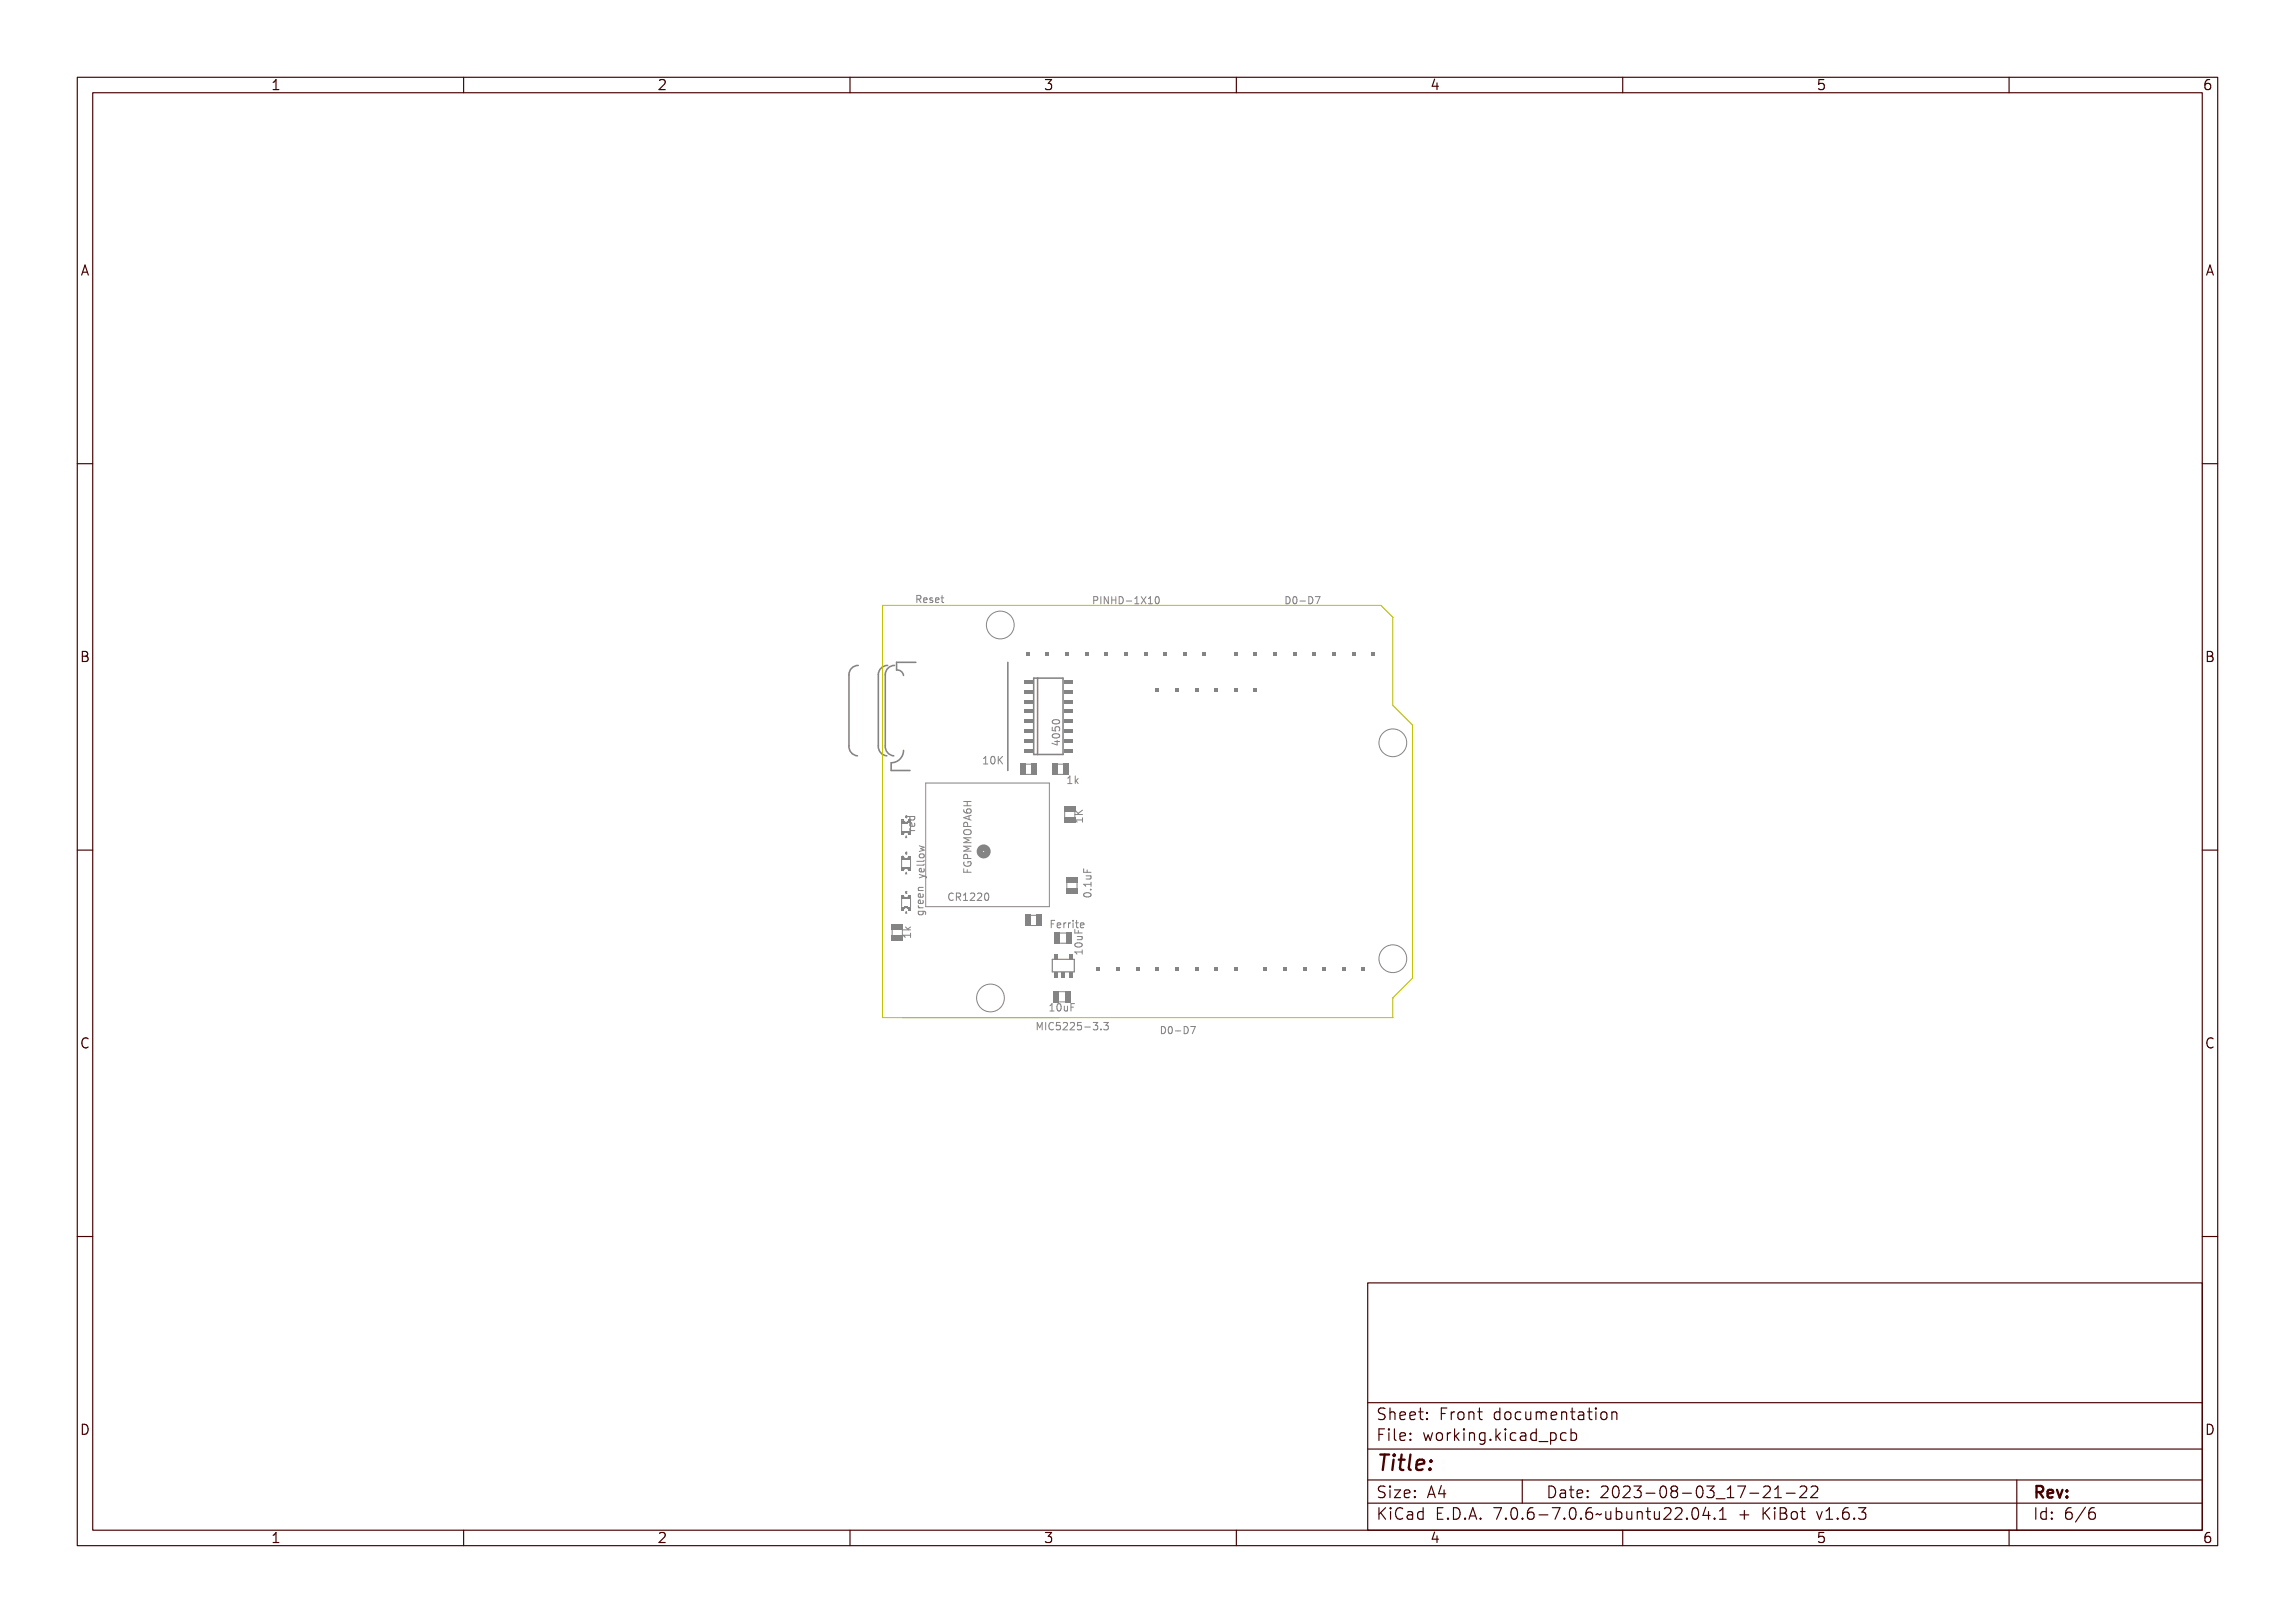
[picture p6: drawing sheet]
<svg xmlns="http://www.w3.org/2000/svg" width="297mm" height="210mm" viewBox="0 0 297 210" stroke-linecap="round" stroke-linejoin="round" font-family="sans-serif">
<defs><g id="words">
<text font-size="2.7" fill="#480000" x="178" y="190.3">Title:</text>
<g font-size="2" fill="#480000">
<text x="178" y="183.7">Sheet: Front documentation</text>
<text x="178" y="186.5">File: working.kicad_pcb</text>
<text x="178" y="193.9">Size: A4</text>
<text x="178" y="196.6">KiCad E.D.A. 7.0.6-7.0.6~ubuntu22.04.1 + KiBot v1.6.3</text>
<text x="200" y="193.9">Date: 2023-08-03_17-21-22</text>
<text x="263" y="196.6">Id: 6/6</text>
<text x="263" y="193.9">Rev:</text>
</g>
<g font-size="1.7" fill="#480000">
<text x="35" y="11.7">1</text>
<text x="85" y="11.7">2</text>
<text x="135" y="11.7">3</text>
<text x="185" y="11.7">4</text>
<text x="235" y="11.7">5</text>
<text x="285" y="11.7">6</text>
<text x="10.5" y="35.7">A</text>
<text x="285.5" y="35.7">A</text>
<text x="10.5" y="85.6">B</text>
<text x="285.5" y="85.6">B</text>
<text x="10.5" y="135.7">C</text>
<text x="285.5" y="135.7">C</text>
<text x="10.5" y="185.6">D</text>
<text x="285.5" y="185.6">D</text>
<text x="35" y="199.7">1</text>
<text x="85" y="199.7">2</text>
<text x="135" y="199.7">3</text>
<text x="185" y="199.7">4</text>
<text x="235" y="199.7">5</text>
<text x="285" y="199.7">6</text>
</g>
<g font-size="1.3" fill="#848484">
<text x="127.6" y="98.9">10K</text>
<text x="137.2" y="96.6" transform="rotate(-90 137.2 96.6)">4050</text>
<text x="138.2" y="101.4">1k</text>
<text x="118.4" y="107.7" transform="rotate(-90 118.4 107.7)">red</text>
<text x="119.6" y="113.8" transform="rotate(-90 119.6 113.8)">yellow</text>
<text x="123.6" y="116.6">CR1220</text>
<text x="141.2" y="116.3" transform="rotate(-90 141.2 116.3)">0.1uF</text>
<text x="135.8" y="120.1">Ferrite</text>
<text x="140.1" y="123.2" transform="rotate(-90 140.1 123.2)">10uF</text>
<text x="136.2" y="130.9">10uF</text>
<text x="135.2" y="133.3">MIC5225-3.3</text>
</g>
<g font-size="1.2" fill="#848484">
<text x="118.4" y="78">Reset</text>
<text x="141.3" y="78.2">PINHD-1X10</text>
<text x="166.2" y="78.2">D0-D7</text>
<text x="150" y="133.8">D0-D7</text>
</g>
<g font-size=".3" fill="#848484">
<text x="117.2" y="105.8">C</text>
<text x="117.2" y="110.5">C</text>
<text x="117.2" y="113.1">A</text>
<text x="117.2" y="108.4">A</text>
<text x="117.2" y="115.6">C</text>
<text x="117.2" y="118.2">A</text>
</g>
</g></defs>
<g fill="none" stroke="#848484" stroke-width=".13">
<path d="M118.5 77.1h.2a.24 .24 0 0 1 .3 .2 .24 .24 0 0 1-.2 .3l.3 .4h-.1l-.3-.4h-.1v.4h-.1zM118.6 77.2h.1a.16 .16 0 0 1 .2 .2 .16 .16 0 0 1-.2 .1h-.1zM119.3 77.4l.1-.1a.3 .3 0 0 1 .3 .1 .3 .3 0 0 1 .1 .3h-.5a.27 .27 0 0 0 .5 .2 .3 .3 0 0 1-.4 .1 .3 .3 0 0 1-.2-.3zM119.4 77.5l.2-.1 .1 .2h-.4zM120.1 77.4l.2-.1 .1 .1a.15 .15 0 0 0-.2 0 .15 .15 0 0 0-.1 .2 .25 .25 0 0 1 .4 .3 .25 .25 0 0 1-.5 .1v-.1a.16 .16 0 0 0 .2 0 .16 .16 0 0 0 .1-.1 .26 .26 0 0 1-.2-.1 .26 .26 0 0 1 0-.3zM120.8 77.4l.1-.1a.3 .3 0 0 1 .3 .1 .3 .3 0 0 1 .1 .3h-.5a.27 .27 0 0 0 .4 .2 .3 .3 0 0 1-.3 .1 .3 .3 0 0 1-.2-.3zM120.9 77.5l.2-.1 .1 .2h-.4zM121.6 77.1h.1v.2h.3v.1h-.3v.4l.3 .1v.1h-.4v-.6h-.2v-.1h.2zM141.4 77.3h.2a.29 .29 0 0 1 .3 .3 .29 .29 0 0 1-.4 .2v.4h-.1zM141.5 77.4h.1a.17 .17 0 0 1 .2 .1 .17 .17 0 0 1-.2 .2h-.1zM142.1 77.3h.5v.1h-.2v.7h.2v.1h-.5v-.1h.2v-.7h-.2zM142.8 77.3h.2l.3 .7v-.7h.1v.9h-.2l-.3-.8v.8h-.1z"/>
<path d="M143.6 77.3h.1v.3h.3v-.3h.1v.9h-.1v-.5h-.3v.5h-.1zM144.3 77.3a.46 .46 0 0 1 .6 .4 .46 .46 0 0 1-.6 .5zM144.4 77.4a.35 .35 0 0 1 .4 .3 .35 .35 0 0 1-.4 .4zM145.2 77.8h.3v.1h-.3zM145.9 77.3h.3v.8h.2v.1h-.5v-.1h.2v-.7h-.2zM146.5 77.3h.1l.2 .3 .2-.3h.2l-.3 .4 .3 .5h-.2l-.2-.4-.2 .4h-.1l.3-.5zM147.3 77.3h.4v.8h.1v.1h-.5v-.1h.2v-.7h-.2zM148.1 77.4a.27 .27 0 0 1 .3-.1 .27 .27 0 0 1 .2 .2v.2a.36 .36 0 0 1-.3 .5 .53 .53 0 0 1-.2-.8zM148.2 77.4l.1-.1a.48 .48 0 0 1 0 .8l-.2-.2zM148.6 78.1h.5M149.6 77.3l.1-.1a.49 .49 0 0 1 .3 .5 .49 .49 0 0 1-.3 .4l-.1-.1-.1-.2zM166.2 77.3a.46 .46 0 0 1 .6 .4 .46 .46 0 0 1-.6 .5z"/>
<path d="M166.4 77.4a.35 .35 0 0 1 .3 .3 .35 .35 0 0 1-.3 .4zM167 77.4a.26 .26 0 0 1 .5 0l.1 .3a.36 .36 0 0 1-.3 .5 .53 .53 0 0 1-.3-.8zM167.2 77.4l.1-.1a.48 .48 0 0 1 0 .8l-.2-.2zM167.8 77.8h.4v.1h-.4zM168.5 77.3a.46 .46 0 0 1 .5 .4 .46 .46 0 0 1-.5 .5zM168.6 77.4a.35 .35 0 0 1 .3 .3 .35 .35 0 0 1-.3 .4zM169.2 77.3h.6l-.4 .9h-.1l.3-.8h-.4zM170.2 77.2h.6l-.4 .9M127.3 98.9h.5M127.4 98.1l-.1 .1M127.8 98l.3-.1v.9h.2v.1h-.5v-.1h.2v-.7h-.2zM128.5 98a.28 .28 0 0 1 .4-.1 .28 .28 0 0 1 .2 .3 .53 .53 0 0 1-.3 .7 .56 .56 0 0 1-.3-.9z"/>
<path d="M128.7 98h.1a.51 .51 0 0 1 0 .8l-.2-.2zM129.3 97.9h.1v.5l.4-.5h.1l-.3 .4 .4 .6h-.2l-.3-.5-.1 .1v.4h-.1zM132.8 98.9h.7M136.2 96h.6v-.1h.1v.1h.3v.2h-.3v.4h-.1l-.6-.4zM136.2 94.5h.1v.3h.3a.34 .34 0 0 1 .4-.4 .34 .34 0 0 1 .1 .6h-.1a.25 .25 0 0 0 .1-.4 .25 .25 0 0 0-.4 0 .25 .25 0 0 0 0 .4h-.5zM136.3 93.2l.2-.1 .5 .1M136.3 95.2h.2a.41 .41 0 0 1 .5 0 .41 .41 0 0 1 .2 .4 .59 .59 0 0 1-1-.1zM136.3 93.7h.2a.41 .41 0 0 1 .5-.1 .41 .41 0 0 1 .2 .5 .59 .59 0 0 1-1-.2zM136.3 95.4l.6-.1 .2 .2a.51 .51 0 0 1-.8 0zM136.3 93.9l.6-.1 .2 .1a.51 .51 0 0 1-.8 0zM136.4 96.2h.4v.3zM117.2 119.8l.2 .3 .5-.3v.1l-.4 .3 .1 .1h.3v.1h-1v-.1h.6l-.3-.4z"/>
<path d="M117.2 119.9l.4 .4M117.8 119.9l-.3 .3M118.7 111.8h.8v-.2h.1v.3l-.8 .1v.1h-.1zM118.7 111.1h.8v-.3h.1v.3l-.8 .1v.2h-.1zM118.8 117.9h.7a.26 .26 0 0 1 .3 .2 .26 .26 0 0 1-.2 .3 .23 .23 0 0 0 .1-.2 .23 .23 0 0 0-.3-.1 .26 .26 0 0 1 .1 .3 .26 .26 0 0 1-.3 .1 .26 .26 0 0 1-.4-.1 .26 .26 0 0 1 .1-.3h-.1zM118.8 117.9h.8l.2 .2v.2M118.8 117.2l.2 .3M118.8 117.5h.7M118.8 115.2h.7M118.8 117.1h.2a.23 .23 0 0 0-.1 .3 .23 .23 0 0 0 .3 .1h.3v.1h-.7v-.1h.2l-.2-.2zM118.9 114.9h.6v.1h-.5l-.1 .1 .1 .2h.5v.1h-.7v-.1h.1l-.1-.1zM118.9 117.9l-.1 .3 .2 .2 .4-.1v-.4"/>
<path d="M118.9 116.4h.3v.5a.28 .28 0 0 0 .2-.2 .28 .28 0 0 0 0-.3h.1a.36 .36 0 0 1-.3 .6 .36 .36 0 0 1-.3-.6zM118.9 115.7l.3-.1v.5a.28 .28 0 0 0 .2-.2 .28 .28 0 0 0 0-.3h.1a.36 .36 0 0 1-.3 .6 .36 .36 0 0 1-.3-.5zM118.9 113.1l.5 .1a.43 .43 0 0 1 .5 .5l-.3-.3-.7 .3v-.1l.6-.2-.6-.2zM118.9 109.2l.7 .1v.1l-.3 .2 .3 .1v.1l-.7 .1v-.1l.6-.1-.3-.1v-.1l.3-.1-.6-.1zM119 116.5h.1v.4l-.2-.2zM119 115.8l.1-.1v.4l-.2-.1zM119 118.1h.3l.1 .1a.25 .25 0 0 1-.2 .2 .25 .25 0 0 1-.3-.2zM119 112.4l.3-.1v.5a.28 .28 0 0 0 .3-.2 .28 .28 0 0 0-.1-.3h.1a.36 .36 0 0 1-.2 .6 .36 .36 0 0 1-.4-.5zM119 110.1a.34 .34 0 0 1 .6 0 .34 .34 0 0 1-.1 .5h-.2a.31 .31 0 0 1-.3-.1 .31 .31 0 0 1 0-.4zM119.1 112.5l.1-.1v.4l-.2-.1zM119.1 110.2h.3h.1a.25 .25 0 0 1-.2 .3 .25 .25 0 0 1-.3-.3zM119.4 115.7l.1 .3-.2 .1-.4-.1v-.3l.2-.1 .1 .5"/>
<path d="M119.4 116.5l.1 .3-.2 .1h-.4v-.4h.2l.1 .4M119.5 114.8l-.6 .1-.1 .2 .1 .1M123.3 115.6a.47 .47 0 0 0-.6 .3 .47 .47 0 0 0 .4 .6h.2M123.8 115.7l.3-.1 .1 .1v.1l-.1-.1a.35 .35 0 0 0-.3 .4 .35 .35 0 0 0 .4 .3v.1a.43 .43 0 0 1-.5-.1 .43 .43 0 0 1 0-.5zM124.4 115.6a.47 .47 0 0 1 .6 .2v.2l-.2 .1 .3 .5h-.1l-.2-.4h-.1h-.1v.4h-.2zM124.6 115.7h.1a.17 .17 0 0 1 .2 .2 .17 .17 0 0 1-.2 .2h-.1zM124.7 112.4v.5h1M124.7 104.8l.1 .2a.64 .64 0 0 0 .9 0l-.1-.3h-.3l-.2 .1v.3l.2 .1M124.7 104.3h1M124.7 103.7h1M124.8 107.5a.61 .61 0 0 1 .9 .1 .32 .32 0 0 1-.3 .4h-.4a.32 .32 0 0 1-.3-.2 .32 .32 0 0 1 .1-.3zM124.8 111.5a.45 .45 0 0 0 .4 .6 .45 .45 0 0 0 .4-.6h-.3v.2"/>
<path d="M124.8 112.4h.1v.5h.3v-.4h.1v.4h.4v.1h-.9zM124.8 110.1h.9v.1h-.8l.5 .2v.1l-.5 .2h.8v.1h-.9v-.2l.5-.2-.5-.1zM124.8 109.4h.9v.1h-.8l.5 .1v.1l-.5 .2h.8v.1h-.9v-.2l.5-.1-.5-.2zM124.8 107.3l.9-.3v.2h-.2v.3l.2 .1v.1l-.9-.2zM124.8 105.5h.9v.2h-.4v.3h.4v.1h-.9v-.1h.4v-.3h-.4zM124.8 106.4h.1a.28 .28 0 0 0 0 .3 .28 .28 0 0 0 .3 .1 .31 .31 0 0 1 .1-.5 .31 .31 0 0 1 .4 .2 .31 .31 0 0 1-.2 .4 .44 .44 0 0 1-.5 0 .44 .44 0 0 1-.2-.4zM124.8 111.7h.2l-.1 .2a.36 .36 0 0 0 .4 .3 .36 .36 0 0 0 .3-.4h-.3v.1h-.1v-.2h.4a.42 .42 0 0 1 0 .5 .42 .42 0 0 1-.6 .1 .37 .37 0 0 1-.2-.6zM124.9 111l.2-.1a.32 .32 0 0 1 .2 .4h.4v.2h-.9zM124.9 107.9l.2-.1a.32 .32 0 0 1 .2 .5h.4v.1h-.9zM124.9 108.7l.1-.1a.51 .51 0 0 1 .7 .3 .53 .53 0 0 1-.5 .3 .53 .53 0 0 1-.4-.3zM124.9 108.8l.5-.1 .2 .2a.5 .5 0 0 1-.7 0zM124.9 107.4l.5-.2v.3z"/>
<path d="M124.9 111.1h.3v.2h-.3zM124.9 108h.3v.3h-.3zM125.2 103.7v.6M125.2 112.5v.4M125.2 106.9v-.4l-.2-.1h-.2l-.1 .2v.3h1M125.2 111.1v-.5l-.2-.1-.2 .1-.1 .1v.4h1M125.3 115.7l.3-.1v.8h.2v.2h-.5v-.2h.2v-.7l-.2 .1zM125.4 105.6v.4M125.7 109.5h-1l.7 .3-.7 .3h1M125.7 108.4h-1l.7 .3-.7 .3h1M125.7 105.5l-1 .3 1 .3M126 115.7a.34 .34 0 0 1 .5 0 .34 .34 0 0 1-.2 .5l-.2 .2h.4v.2h-.5l.2-.4a.26 .26 0 0 0 .2-.2 .26 .26 0 0 0-.2-.3l-.2 .1z"/>
<path d="M126.7 115.7a.34 .34 0 0 1 .6 0 .34 .34 0 0 1-.2 .5l-.2 .2h.4v.2h-.6l.2-.4a.26 .26 0 0 0 .3-.2 .26 .26 0 0 0-.3-.3l-.2 .1zM127.6 115.7a.27 .27 0 0 1 .4 0l.1 .2a.41 .41 0 0 1 0 .5 .41 .41 0 0 1-.4 .1 .66 .66 0 0 1-.1-.8zM127.7 115.7h.1a.5 .5 0 0 1 0 .8l-.2-.2zM132.8 100.2h.7M135.9 119.2h.6v.1h-.5v.2h.4v.1h-.4v.5h-.1zM136.7 119.5l.1-.1a.31 .31 0 0 1 .3 0 .31 .31 0 0 1 .1 .4h-.5a.28 .28 0 0 0 .2 .2 .28 .28 0 0 0 .3-.1v.2a.39 .39 0 0 1-.5-.1 .39 .39 0 0 1 0-.5zM136.8 119.5h.2l.1 .2h-.4zM137.5 119.4h.2v.1a.18 .18 0 0 1 .2-.1 .18 .18 0 0 1 .1 .1 .23 .23 0 0 0-.2 0 .23 .23 0 0 0-.1 .2v.4h-.2zM138.3 119.4h.1v.1h.1a.18 .18 0 0 1 .2-.1 .18 .18 0 0 1 .1 .1 .23 .23 0 0 0-.3 0 .23 .23 0 0 0-.1 .2v.4h-.1zM139 119.4h.3v.6h.2v.1h-.5v-.1h.2v-.5h-.2zM139.1 105.4h1M139.1 104.8l.6 .6"/>
<path d="M139.2 105.7h.8v-.2h.1v.5h-.1v-.2h-.7v.2h-.1zM139.2 104.6l.4 .4 .5-.4v.2l-.5 .3 .2 .1h.3v.1h-.9v-.1h.4l-.4-.4zM139.2 119.1h.1v.2h-.1zM139.9 119.2h.1v.2h.2v.1h-.2v.4l.2 .1v.1h-.2l-.1-.1v-.5h-.2v-.1h.2zM140.1 105.8v.6M140.1 106.1h-1l.3 .3M140.1 104.8l-.6 .5M140.3 114.3h.8v-.2h.1v.5h-.1v-.2h-.7l.1 .2h-.2zM140.3 112.5h.1v.4h.3v-.3h.1v.3h.4v.2h-.9zM140.4 115.7l.2-.1a.41 .41 0 0 1 .4 0 .41 .41 0 0 1 .2 .4 .59 .59 0 0 1-.9-.1zM140.4 115.8l.5-.1 .2 .2a.51 .51 0 0 1-.7 0zM140.5 113.3h.7v.1h-.1a.23 .23 0 0 1 .1 .3 .23 .23 0 0 1-.2 .2h-.5v-.2h.5l.1-.1-.1-.1-.5-.1z"/>
<path d="M140.5 119.5l.1-.1a.31 .31 0 0 1 .4 0 .31 .31 0 0 1 .1 .4h-.5a.28 .28 0 0 0 .2 .2 .28 .28 0 0 0 .2-.1v.2a.39 .39 0 0 1-.5-.1 .39 .39 0 0 1 0-.5zM140.6 119.5h.3l.1 .2h-.4zM141 115.1h.2v.1h-.2zM116.9 120.3h.9M116.9 120.8h.9v-.2h.1v.5h-.1v-.2h-.8l.1 .3h-.1zM117.8 120.7v.6M117.8 121h-.9l.2 .3M134.9 132.3l-.3 .7-.4-.7v1M135.3 132.4h.1l.2 .4 .2-.4h.1v.9h-.1v-.8l-.2 .5-.2-.5v.8h-.1zM135.9 130.8h.5M136 130.1h-.1M136.1 132.4h.5v.1h-.2v.7h.2v.1h-.5v-.1h.2v-.7h-.2z"/>
<path d="M136.3 130l.3-.1v.9h.2v.1h-.5v-.1h.2v-.8l-.2 .1zM136.9 132.5l.4-.1h.1v.1h-.1a.35 .35 0 0 0-.4 .4 .35 .35 0 0 0 .5 .2v.2a.43 .43 0 0 1-.5-.1 .43 .43 0 0 1 0-.6zM137.1 130a.27 .27 0 0 1 .4 0l.1 .2a.41 .41 0 0 1 0 .5 .41 .41 0 0 1-.4 .1 .66 .66 0 0 1-.1-.8zM137.2 130h.1a.5 .5 0 0 1 0 .8l-.1-.2zM137.6 132.4h.5v.1h-.3v.2a.34 .34 0 0 1 .4 .4 .34 .34 0 0 1-.6 .2v-.2a.25 .25 0 0 0 .4 .1 .25 .25 0 0 0 0-.3 .25 .25 0 0 0-.4-.1zM137.8 130.2h.1v.5l.2 .1 .1-.1v-.5h.2v.7h-.2v-.1a.23 .23 0 0 1-.2 .1 .23 .23 0 0 1-.2-.3zM138.4 132.4a.34 .34 0 0 1 .5 .1 .34 .34 0 0 1-.2 .5l-.2 .2h.4v.1h-.5l.2-.3a.26 .26 0 0 0 .2-.3 .26 .26 0 0 0-.2-.2h-.2zM138.6 129.9h.6v.1h-.5v.3h.4v.1h-.4v.5h-.1zM139.2 132.4a.34 .34 0 0 1 .5 .1 .34 .34 0 0 1-.2 .5l-.2 .2h.4v.1h-.6l.2-.3a.26 .26 0 0 0 .3-.3 .26 .26 0 0 0-.3-.2h-.1zM139.2 122.7h.8v-.2h.1v.5h-.1v-.2h-.7v.2h-.1zM139.2 120.2h.1v.4h.2v-.4h.1v.4h.5v.1h-.9zM139.3 121.8l.1-.1a.41 .41 0 0 1 .5 0 .41 .41 0 0 1 .2 .4 .59 .59 0 0 1-1-.1z"/>
<path d="M139.3 121.9l.5-.1 .2 .2a.51 .51 0 0 1-.8 0zM139.3 123.4l.1 .1M139.4 121h.7v.1h-.1a.23 .23 0 0 1 .1 .3 .23 .23 0 0 1-.3 .1h-.4v-.1h.5l.1-.1-.1-.2h-.5zM139.9 132.4h.5v.1h-.3v.2a.34 .34 0 0 1 .4 .4 .34 .34 0 0 1-.6 .2v-.2a.25 .25 0 0 0 .4 .1 .25 .25 0 0 0 0-.3 .25 .25 0 0 0-.4-.1zM140 122.9v.6M140.8 132.9h.3v.1h-.3zM141.5 132.4a.29 .29 0 0 1 .4 0 .29 .29 0 0 1 0 .4h-.1a.3 .3 0 0 1 .2 .4 .3 .3 0 0 1-.5 .1l-.1-.2a.22 .22 0 0 0 .4 .1 .22 .22 0 0 0 0-.3l-.2-.1v-.1a.19 .19 0 0 0 .2 0 .19 .19 0 0 0 0-.3 .19 .19 0 0 0-.3 .1zM142.4 133.1h.2v.2h-.2zM143 132.4a.29 .29 0 0 1 .4 0 .29 .29 0 0 1 0 .4 .3 .3 0 0 1 .1 .4 .3 .3 0 0 1-.5 .1v-.2a.22 .22 0 0 0 .3 .1 .22 .22 0 0 0 0-.3l-.2-.1v-.1a.19 .19 0 0 0 .3 0 .19 .19 0 0 0-.1-.3 .19 .19 0 0 0-.2 .1zM150.1 132.9a.46 .46 0 0 1 .6 .4 .46 .46 0 0 1-.6 .5zM150.2 133a.35 .35 0 0 1 .4 .3 .35 .35 0 0 1-.4 .4zM150.9 133a.26 .26 0 0 1 .4 0l.1 .3a.36 .36 0 0 1-.3 .5 .53 .53 0 0 1-.2-.8z"/>
<path d="M151.1 133a.48 .48 0 0 1 0 .7l-.1-.2zM151.7 133.4h.3v.1h-.3zM152.3 132.9a.46 .46 0 0 1 .6 .4 .46 .46 0 0 1-.6 .5zM152.4 133a.35 .35 0 0 1 .4 .3 .35 .35 0 0 1-.4 .4zM153.1 132.9h.5l-.3 .9h-.1l.3-.8h-.4zM154.1 132.8h.6l-.4 .9"/>
<circle cx="148.3" cy="77.7" r=".08"/>
<circle cx="167.3" cy="77.7" r=".08"/>
<circle cx="128.8" cy="98.4" r=".09"/>
<circle cx="136.7" cy="95.5" r=".09"/>
<circle cx="136.7" cy="93.9" r=".09"/>
<circle cx="125.4" cy="106.6" r=".21"/>
<circle cx="127.8" cy="116.1" r=".09"/>
<circle cx="140.8" cy="115.9" r=".09"/>
<circle cx="137.3" cy="130.4" r=".09"/>
<circle cx="139.6" cy="122" r=".09"/>
<circle cx="151.1" cy="133.3" r=".08"/>
</g>
<g fill="#848484">
<path d="M133.5 98.8h.7v1.5h-.7z" fill-rule="evenodd"/>
<path d="M132 98.8h.8v1.5h-.8z" fill-rule="evenodd"/>
</g>
<g fill="none" stroke="#848484" stroke-width=".13">
<path d="M116.7 115.9v1.4M116.9 117.7a.35 .35 0 0 1 .4-.3 .35 .35 0 0 1 .3 .3M116.9 115.9a.35 .35 0 0 0 .4 .3 .35 .35 0 0 0 .3-.3M117.8 116.3v1"/>
<circle cx="129.5" cy="80.9" r="1.8"/>
<circle cx="180.3" cy="96.1" r="1.8"/>
<circle cx="116.8" cy="116" r=".1"/>
<circle cx="128.2" cy="129.1" r="1.8"/>
<circle cx="180.3" cy="124.1" r="1.8"/>
</g>
<path d="M111.1 86.1a1.2 1.2 0 0 0-1.2 1.2v9.2a1.2 1.2 0 0 0 1.1 1.3M114.9 86.1a1.2 1.2 0 0 0-1.2 1.2v9.2a1.2 1.2 0 0 0 1.1 1.3M115.8 86.1a1.2 1.2 0 0 0-1.2 1.2v9.2a1.2 1.2 0 0 0 1.1 1.3M116.9 97.1a1.6 1.6 0 0 1-1.6 1.6v1h2.5M118.5 85.7h-2.5v1a.81 .81 0 0 1 .9 .7M130.4 85.7v14" fill="none" stroke="#848484" stroke-width=".2"/>
<g fill="#848484">
<path d="M116.6 115.8h.4v.1h-.4z" fill-rule="evenodd"/>
<path d="M116.6 117.3h.4v.5h-.4z" fill-rule="evenodd"/>
<path d="M116.7 116.1h.3v.2h-.3z" fill-rule="evenodd"/>
<path d="M116.9 116.1h.2v.2h-.2z" fill-rule="evenodd"/>
<path d="M116.9 117.3h.2v.3h-.2z" fill-rule="evenodd"/>
<path d="M117.1 116.1h.4v.2h-.4z" fill-rule="evenodd"/>
<path d="M117.1 117.3h.4v.2h-.4z" fill-rule="evenodd"/>
<path d="M117.4 116.1h.2v.2h-.2z" fill-rule="evenodd"/>
<path d="M117.4 117.3h.2v.3h-.2z" fill-rule="evenodd"/>
<path d="M117.6 115.8h.3v.5h-.3z" fill-rule="evenodd"/>
<path d="M117.6 117.3h.3v.5h-.3z" fill-rule="evenodd"/>
</g>
<path d="M137.2 120.7h.7M137.2 122h.7" fill="none" stroke="#848484" stroke-width=".13"/>
<g fill="#848484">
<path d="M136.5 120.7h.7v1.4h-.7z" fill-rule="evenodd"/>
<path d="M137.9 120.7h.8v1.4h-.8z" fill-rule="evenodd"/>
</g>
<path d="M136.2 124.1h2.8v1.7h-2.8z" fill="none" stroke="#848484" stroke-width=".15"/>
<g fill="#848484">
<path d="M136.4 123.4h.5v.7h-.5z" fill-rule="evenodd"/>
<path d="M136.4 125.8h.5v.6h-.5z" fill-rule="evenodd"/>
<path d="M137.4 125.8h.5v.6h-.5z" fill-rule="evenodd"/>
<path d="M138.3 123.4h.5v.7h-.5z" fill-rule="evenodd"/>
<path d="M138.3 125.8h.5v.6h-.5z" fill-rule="evenodd"/>
<path d="M163.5 125.1h.5v.5h-.5z" fill-rule="evenodd"/>
<path d="M166 125.1h.5v.5h-.5z" fill-rule="evenodd"/>
<path d="M168.6 125.1h.5v.5h-.5z" fill-rule="evenodd"/>
<path d="M171.1 125.1h.5v.5h-.5z" fill-rule="evenodd"/>
<path d="M173.6 125.1h.6v.5h-.6z" fill-rule="evenodd"/>
<path d="M176.2 125.1h.5v.5h-.5z" fill-rule="evenodd"/>
</g>
<g fill="none" stroke="#848484" stroke-width=".13">
<path d="M116.7 110.8v1.4M116.9 112.7a.35 .35 0 0 1 .4-.3 .35 .35 0 0 1 .3 .3M116.9 110.8a.35 .35 0 0 0 .4 .3 .35 .35 0 0 0 .3-.3M117.8 111.2v1.1"/>
<circle cx="116.8" cy="110.9" r=".1"/>
</g>
<g fill="#848484">
<path d="M116.6 110.7h.4v.1h-.4z" fill-rule="evenodd"/>
<path d="M116.6 112.2h.4v.5h-.4z" fill-rule="evenodd"/>
<path d="M116.7 111h.3v.2h-.3z" fill-rule="evenodd"/>
<path d="M116.9 111h.2v.2h-.2z" fill-rule="evenodd"/>
<path d="M116.9 112.2h.2v.3h-.2z" fill-rule="evenodd"/>
<path d="M117.1 111.1h.4v.1h-.4z" fill-rule="evenodd"/>
<path d="M117.1 112.2h.4v.2h-.4z" fill-rule="evenodd"/>
<path d="M117.4 111h.2v.2h-.2z" fill-rule="evenodd"/>
<path d="M117.4 112.2h.2v.3h-.2z" fill-rule="evenodd"/>
<path d="M117.6 110.7h.3v.5h-.3z" fill-rule="evenodd"/>
<path d="M117.6 112.2h.3v.5h-.3z" fill-rule="evenodd"/>
<path d="M162.2 89h.5v.5h-.5z" fill-rule="evenodd"/>
<path d="M159.7 89h.5v.5h-.5z" fill-rule="evenodd"/>
<path d="M157.1 89h.5v.5h-.5z" fill-rule="evenodd"/>
<path d="M154.6 89h.5v.5h-.5z" fill-rule="evenodd"/>
<path d="M152.1 89h.5v.5h-.5z" fill-rule="evenodd"/>
<path d="M149.5 89h.5v.5h-.5z" fill-rule="evenodd"/>
</g>
<path d="M138.1 114.3v.7M139.4 114.3v.7" fill="none" stroke="#848484" stroke-width=".13"/>
<g fill="#848484">
<path d="M138 115h1.4v.7h-1.4z" fill-rule="evenodd"/>
<path d="M138 113.5h1.4v.8h-1.4z" fill-rule="evenodd"/>
</g>
<path d="M115.5 120.3v.7M116.8 120.2v.8" fill="none" stroke="#848484" stroke-width=".13"/>
<g fill="#848484">
<path d="M115.4 119.5h1.4v.8h-1.4z" fill-rule="evenodd"/>
<path d="M115.4 121h1.4v.7h-1.4z" fill-rule="evenodd"/>
</g>
<path d="M137.8 105v.8M139.1 105v.7" fill="none" stroke="#848484" stroke-width=".13"/>
<g fill="#848484">
<path d="M137.7 105.7h1.5v.8h-1.5z" fill-rule="evenodd"/>
<path d="M137.7 104.3h1.5v.7h-1.5z" fill-rule="evenodd"/>
</g>
<path d="M137.1 128.3h.7" fill="none" stroke="#848484" stroke-width=".13"/>
<g fill="#848484">
<path d="M137.8 128.3h.7v1.4h-.7z" fill-rule="evenodd"/>
<path d="M136.3 128.3h.8v1.4h-.8z" fill-rule="evenodd"/>
</g>
<g fill="none" stroke="#848484" stroke-width=".13">
<path d="M116.7 106.1v1.4M116.9 108a.35 .35 0 0 1 .4-.3 .35 .35 0 0 1 .3 .3M116.9 106.1a.35 .35 0 0 0 .4 .3 .35 .35 0 0 0 .3-.3"/>
<circle cx="116.8" cy="106.2" r=".1"/>
</g>
<g fill="#848484">
<path d="M116.6 106h.4v.1h-.4z" fill-rule="evenodd"/>
<path d="M116.6 107.5h.4v.5h-.4z" fill-rule="evenodd"/>
<path d="M116.7 106.3h.3v.2h-.3z" fill-rule="evenodd"/>
<path d="M116.9 106.3h.2v.2h-.2z" fill-rule="evenodd"/>
<path d="M116.9 107.5h.2v.3h-.2z" fill-rule="evenodd"/>
<path d="M117.6 107.5h.3v.5h-.3z" fill-rule="evenodd"/>
</g>
<path d="M119.8 101.3h16v16h-16z" fill="none" stroke="#848484" stroke-width=".13"/>
<circle cx="127.3" cy="110.2" r=".5" fill="none" stroke="#848484" stroke-width=".81"/>
<g fill="#848484">
<path d="M132.8 84.4h.5v.5h-.5z" fill-rule="evenodd"/>
<path d="M135.3 84.4h.5v.5h-.5z" fill-rule="evenodd"/>
<path d="M137.8 84.4h.5v.5h-.5z" fill-rule="evenodd"/>
<path d="M140.4 84.4h.5v.5h-.5z" fill-rule="evenodd"/>
<path d="M142.9 84.4h.5v.5h-.5z" fill-rule="evenodd"/>
<path d="M145.5 84.4h.5v.5h-.5z" fill-rule="evenodd"/>
<path d="M148 84.4h.5v.5h-.5z" fill-rule="evenodd"/>
<path d="M150.5 84.4h.5v.5h-.5z" fill-rule="evenodd"/>
<path d="M153.1 84.4h.5v.5h-.5z" fill-rule="evenodd"/>
<path d="M155.6 84.4h.5v.5h-.5z" fill-rule="evenodd"/>
<path d="M141.9 125.1h.5v.5h-.5z" fill-rule="evenodd"/>
<path d="M144.4 125.1h.5v.5h-.5z" fill-rule="evenodd"/>
<path d="M147 125.1h.5v.5h-.5z" fill-rule="evenodd"/>
<path d="M149.5 125.1h.5v.5h-.5z" fill-rule="evenodd"/>
<path d="M152.1 125.1h.5v.5h-.5z" fill-rule="evenodd"/>
<path d="M154.6 125.1h.5v.5h-.5z" fill-rule="evenodd"/>
<path d="M157.1 125.1h.5v.5h-.5z" fill-rule="evenodd"/>
<path d="M159.7 125.1h.5v.5h-.5z" fill-rule="evenodd"/>
</g>
<path d="M133.8 87.7h3.8v9.9h-3.8zM134.3 87.7v9.9" fill="none" stroke="#848484" stroke-width=".2"/>
<g fill="#848484">
<path d="M137.7 88h1.1v.5h-1.1z" fill-rule="evenodd"/>
<path d="M132.6 88h1.1v.5h-1.1z" fill-rule="evenodd"/>
<path d="M137.7 89.3h1.1v.5h-1.1z" fill-rule="evenodd"/>
<path d="M132.6 89.3h1.1v.5h-1.1z" fill-rule="evenodd"/>
<path d="M137.7 90.5h1.1v.5h-1.1z" fill-rule="evenodd"/>
<path d="M132.6 90.5h1.1v.5h-1.1z" fill-rule="evenodd"/>
<path d="M137.7 91.8h1.1v.5h-1.1z" fill-rule="evenodd"/>
<path d="M132.6 91.8h1.1v.5h-1.1z" fill-rule="evenodd"/>
<path d="M137.7 93.1h1.1v.5h-1.1z" fill-rule="evenodd"/>
<path d="M132.6 93.1h1.1v.5h-1.1z" fill-rule="evenodd"/>
<path d="M137.7 94.3h1.1v.5h-1.1z" fill-rule="evenodd"/>
<path d="M132.6 94.3h1.1v.5h-1.1z" fill-rule="evenodd"/>
<path d="M137.7 95.6h1.1v.5h-1.1z" fill-rule="evenodd"/>
<path d="M132.6 95.6h1.1v.5h-1.1z" fill-rule="evenodd"/>
<path d="M137.7 96.9h1.1v.5h-1.1z" fill-rule="evenodd"/>
<path d="M132.6 96.9h1.1v.5h-1.1z" fill-rule="evenodd"/>
</g>
<path d="M133.4 118.4h.7M133.4 119.8h.7" fill="none" stroke="#848484" stroke-width=".13"/>
<g fill="#848484">
<path d="M132.7 118.4h.7v1.4h-.7z" fill-rule="evenodd"/>
<path d="M134.1 118.4h.8v1.4h-.8z" fill-rule="evenodd"/>
</g>
<path d="M136.8 98.9h.8M136.8 100.2h.8" fill="none" stroke="#848484" stroke-width=".13"/>
<g fill="#848484">
<path d="M137.5 98.8h.8v1.5h-.8z" fill-rule="evenodd"/>
<path d="M136.1 98.8h.7v1.5h-.7z" fill-rule="evenodd"/>
<path d="M177.5 84.4h.5v.5h-.5z" fill-rule="evenodd"/>
<path d="M174.9 84.4h.5v.5h-.5z" fill-rule="evenodd"/>
<path d="M172.4 84.4h.5v.5h-.5z" fill-rule="evenodd"/>
<path d="M169.8 84.4h.5v.5h-.5z" fill-rule="evenodd"/>
<path d="M167.3 84.4h.5v.5h-.5z" fill-rule="evenodd"/>
<path d="M164.8 84.4h.5v.5h-.5z" fill-rule="evenodd"/>
<path d="M162.2 84.4h.5v.5h-.5z" fill-rule="evenodd"/>
<path d="M159.7 84.4h.5v.5h-.5z" fill-rule="evenodd"/>
</g>
<path d="M114.2 78.3h64.5l1.6 1.6v11.4l2.5 2.5v32.8l-2.5 2.5v2.6h-66.1z" fill="none" stroke="#c2c200" stroke-width=".13"/>
<g fill="none" stroke="#480000" stroke-width=".15">
<path d="M10 10h277v190h-277zM12 12h273v186h-273zM60 10v2M110 10v2M160 10v2M210 10v2M260 10v2M10 60h2M285 60h2M10 110h2M285 110h2M10 160h2"/>
<path d="M285 160h2M177 166h108v32h-108zM60 198v2M110 198v2M160 198v2M177 181.5h108M177 187.5h108M177 191.5h108M177 194.5h108M178.1 195.2h.2v.6l.6-.6h.3l-.6 .6 .6 .8h-.2l-.5-.7-.2 .2v.5h-.2zM178.2 185h.9v.2h-.7v.4h.6v.2h-.6v.7h-.2zM178.3 182.4l.5-.1h.2v.2a.34 .34 0 0 0-.4-.1 .34 .34 0 0 0-.2 .4 .62 .62 0 0 1 .6 .7 .71 .71 0 0 1-.8 .2v-.2a.4 .4 0 0 0 .4 .1 .4 .4 0 0 0 .3-.3l-.4-.2a.4 .4 0 0 1-.3-.3 .4 .4 0 0 1 .1-.4z"/>
<path d="M178.3 192.5l.5-.1h.2v.2a.34 .34 0 0 0-.4-.1 .34 .34 0 0 0-.2 .4 .62 .62 0 0 1 .6 .7 .71 .71 0 0 1-.8 .2v-.2a.4 .4 0 0 0 .4 .1 .4 .4 0 0 0 .3-.3l-.4-.2a.4 .4 0 0 1-.3-.3 .4 .4 0 0 1 .1-.4zM179.4 182.2h.2v.6a.35 .35 0 0 1 .4-.1 .35 .35 0 0 1 .2 .4v.6h-.2v-.8l-.2-.1a.28 .28 0 0 0-.2 .3v.6h-.2zM179.5 185.4h.4v.9h.4v.2h-.9v-.2h.3v-.8h-.2zM179.5 192.8h.4v.9h.4v.1h-.9v-.1h.3v-.8h-.2zM179.5 195.6h.4v.9h.4v.1h-.9v-.1h.3v-.8h-.2zM179.7 184.9h.2v.3h-.2zM179.7 192.3h.2v.3h-.2zM179.7 195.1h.2v.3h-.2zM180.6 184.9h.4v1.3l.1 .1h.3v.2a.4 .4 0 0 1-.5-.4v-1h-.3zM180.6 192.8h.8v.1l-.6 .8h.6v.1h-.8v-.1l.6-.8h-.6zM180.7 182.8a.49 .49 0 0 1 .6-.1 .49 .49 0 0 1 .2 .5h-.8a.42 .42 0 0 0 .3 .4 .42 .42 0 0 0 .4-.1v.2a.6 .6 0 0 1-.8-.1 .6 .6 0 0 1 .1-.8zM180.7 195.4l.3-.2h.2h.3v.2a.43 .43 0 0 0-.6 0 .43 .43 0 0 0-.2 .5 .43 .43 0 0 0 .2 .5 .43 .43 0 0 0 .6 0v.2a.62 .62 0 0 1-.7 0 .62 .62 0 0 1-.3-.7z"/>
<path d="M180.8 182.9l.2-.1a.27 .27 0 0 1 .3 .3h-.6zM181.8 195.6a.5 .5 0 0 1 .6-.1 .5 .5 0 0 1 .2 .5v.6h-.1v-.1a.38 .38 0 0 1-.5 .2 .38 .38 0 0 1-.2-.5 .38 .38 0 0 1 .4-.2h.3a.35 .35 0 0 0-.3-.4 .35 .35 0 0 0-.4 .2zM181.9 182.8a.49 .49 0 0 1 .6-.1 .49 .49 0 0 1 .2 .5h-.8a.42 .42 0 0 0 .3 .4 .42 .42 0 0 0 .5-.1v.2a.6 .6 0 0 1-.9-.1 .6 .6 0 0 1 .1-.8zM181.9 185.5a.49 .49 0 0 1 .6-.1 .49 .49 0 0 1 .2 .5h-.8a.42 .42 0 0 0 .3 .4 .42 .42 0 0 0 .5-.1v.2a.6 .6 0 0 1-.9-.1 .6 .6 0 0 1 .1-.8zM181.9 192.9a.49 .49 0 0 1 .6-.1 .49 .49 0 0 1 .2 .5h-.8a.42 .42 0 0 0 .3 .4 .42 .42 0 0 0 .5-.1v.2a.6 .6 0 0 1-.9-.1 .6 .6 0 0 1 .1-.8zM182 196.2l.5-.1a.31 .31 0 0 1-.2 .4 .31 .31 0 0 1-.4-.1zM182 182.9l.2-.1a.27 .27 0 0 1 .3 .3h-.6zM182 185.6l.2-.1a.27 .27 0 0 1 .3 .3h-.6zM182 193l.2-.1a.27 .27 0 0 1 .3 .3h-.6zM183 195.7l.4-.2 .2 .2v-.6h.2v1.5h-.2v-.1a.42 .42 0 0 1-.5 .1 .42 .42 0 0 1-.2-.5zM183.2 195.8a.23 .23 0 0 1 .4 0v.3a.33 .33 0 0 1-.2 .4 .48 .48 0 0 1-.2-.7zM183.2 182.3h.2v.4h.4v.1h-.4v.7l.1 .1h.3v.1a.41 .41 0 0 1-.6-.3v-.6h-.3v-.1h.3z"/>
<path d="M183.3 185.4h.2v.3h-.2zM183.3 186.2h.2v.3h-.2zM183.3 192.8h.2v.3h-.2zM183.3 193.6h.2v.2h-.2zM184.5 182.7h.2v.3h-.2zM184.5 183.5h.2v.2h-.2zM185.2 185.4h.2l.2 .8 .1-.5h.2l.2 .5 .1-.8h.2l-.2 1.1h-.2l-.2-.7-.2 .7h-.1zM185.4 195.2h.9v.2h-.7v.4h.6v.2h-.6v.5h.7v.1h-.9zM185.7 192.4h.2l.5 1.4h-.2l-.1-.3h-.5l-.1 .3h-.2zM185.8 192.6l.2 .7h-.4zM186.6 182.3h.9v.2h-.7v.4h.6v.2h-.6v.6h-.2zM186.7 185.5a.56 .56 0 0 1 .8 .2 .56 .56 0 0 1-.3 .7 .57 .57 0 0 1-.6-.2 .57 .57 0 0 1 .1-.7z"/>
<path d="M186.8 185.6a.26 .26 0 0 1 .3-.1 .26 .26 0 0 1 .2 .2v.2a.33 .33 0 0 1-.3 .4l-.2-.2zM186.9 196.4h.2v.2h-.2zM187.1 192.4h.2v.9h.2v.2h-.2v.3h-.2v-.3h-.6v-.2zM187.1 192.6v.7h-.4zM187.8 195.2a.76 .76 0 0 1 .9 .7 .76 .76 0 0 1-.9 .7zM188 195.4a.5 .5 0 0 1 .5 .2 .5 .5 0 0 1 0 .5 .39 .39 0 0 1-.5 .4zM188 182.7h.2v.2a.41 .41 0 0 1 .6-.2v.2a.37 .37 0 0 0-.5-.1 .37 .37 0 0 0-.1 .4v.5h-.2zM188 185.4h.2v.2a.41 .41 0 0 1 .6-.2v.2a.37 .37 0 0 0-.5-.1 .37 .37 0 0 0-.1 .4v.6h-.2zM189.1 184.9h.1v.9l.5-.4h.2l-.4 .4 .5 .7h-.2l-.4-.6-.2 .1v.5h-.1zM189.1 182.8a.56 .56 0 0 1 .8 .2 .56 .56 0 0 1-.3 .7 .57 .57 0 0 1-.6-.2 .57 .57 0 0 1 .1-.7zM189.2 182.9a.26 .26 0 0 1 .3-.1 .26 .26 0 0 1 .2 .2v.2a.33 .33 0 0 1-.3 .4l-.2-.2zM189.3 196.4h.3v.2h-.3z"/>
<path d="M190.2 182.7h.2v.1a.35 .35 0 0 1 .4-.1 .35 .35 0 0 1 .3 .4v.6h-.2v-.8l-.2-.1a.28 .28 0 0 0-.3 .3v.6h-.2zM190.3 185.4h.4v.9h.4v.2h-.9v-.2h.4v-.8h-.3zM190.5 195.2h.3l.4 1.4h-.2l-.1-.3h-.5l-.1 .3h-.2zM190.6 184.9h.1v.3h-.1zM190.6 195.4l.2 .7h-.4zM191.4 185.4h.2v.1a.35 .35 0 0 1 .4-.1 .35 .35 0 0 1 .3 .4v.7h-.2v-.9l-.2-.1a.28 .28 0 0 0-.3 .3v.7h-.2zM191.7 182.3h.1v.4h.4v.1h-.4v.7l.1 .1h.3v.1a.41 .41 0 0 1-.5-.3v-.6h-.3v-.1h.3zM191.7 196.4h.3v.2h-.3zM192.7 185.5l.3-.2 .3 .2v-.1h.2v1a.53 .53 0 0 1-.8 .4v-.2a.36 .36 0 0 0 .4 .1 .36 .36 0 0 0 .2-.4l-.2 .1a.51 .51 0 0 1-.5-.2 .51 .51 0 0 1 0-.5zM192.8 185.6a.25 .25 0 0 1 .3-.1 .25 .25 0 0 1 .2 .2v.2a.32 .32 0 0 1-.3 .4 .47 .47 0 0 1-.2-.7zM193.8 195.2h.9l-.5 1.4h-.2l.5-1.2h-.7zM193.9 182.8l.3-.2 .3 .2v-.6h.2v1.5h-.2v-.1a.42 .42 0 0 1-.6 .1 .42 .42 0 0 1-.1-.5z"/>
<path d="M194.1 182.8a.42 .42 0 0 1 .4 .4 .42 .42 0 0 1-.3 .4 .48 .48 0 0 1-.1-.8zM194.1 186.2h.3v.3h-.3zM195.1 184.9h.2v.9l.4-.4h.3l-.5 .4 .5 .7h-.2l-.4-.6-.1 .1v.5h-.2zM195.1 182.8a.56 .56 0 0 1 .8 .2 .56 .56 0 0 1-.3 .7 .57 .57 0 0 1-.6-.2 .57 .57 0 0 1 .1-.7zM195.2 182.9a.26 .26 0 0 1 .3-.1 .26 .26 0 0 1 .2 .2v.2a.33 .33 0 0 1-.3 .4l-.2-.2zM195.3 196.4h.3v.2h-.3zM196.3 185.4h.5v.9h.3v.2h-.9v-.2h.4v-.8h-.3zM196.3 195.4a.45 .45 0 0 1 .5-.2 .45 .45 0 0 1 .3 .5v.2a.51 .51 0 0 1-.2 .6 .51 .51 0 0 1-.6 0l-.1-.6zM196.4 182.8l.5-.2 .2 .1v.2a.4 .4 0 0 0-.6 0 .4 .4 0 0 0 0 .6 .4 .4 0 0 0 .6 0v.2a.58 .58 0 0 1-.8-.1 .58 .58 0 0 1 .1-.8zM196.5 195.4a.39 .39 0 0 1 .4 .5v.2a.29 .29 0 0 1-.3 .4 .29 .29 0 0 1-.2-.4v-.5zM196.6 184.9h.2v.3h-.2zM197 191.5v3"/>
<path d="M197.4 182.7h.2v.8l.2 .1a.28 .28 0 0 0 .3-.3v-.6h.2v1h-.2v-.1a.35 .35 0 0 1-.4 .2 .35 .35 0 0 1-.3-.5zM197.6 185.5l.5-.2 .2 .1v.2a.4 .4 0 0 0-.6 0 .4 .4 0 0 0 0 .6 .4 .4 0 0 0 .6 0v.2a.58 .58 0 0 1-.8-.1 .58 .58 0 0 1 .1-.8zM197.7 196.4h.3v.2h-.3zM198.6 182.7h.1a.21 .21 0 0 1 .2-.1 .21 .21 0 0 1 .2 .2l.2-.2 .1 .1a1.27 1.27 0 0 1 .2 1h-.2v-.8l-.1-.1-.2 .1v.8h-.1v-.8l-.2-.1-.1 .1v.8h-.1zM198.7 185.4a.5 .5 0 0 1 .5-.1 .5 .5 0 0 1 .3 .5v.7h-.2v-.2a.38 .38 0 0 1-.5 .2 .38 .38 0 0 1-.2-.5 .38 .38 0 0 1 .5-.2h.2a.35 .35 0 0 0-.3-.4 .35 .35 0 0 0-.3 .2zM198.7 195.4l.3-.2h.2h.2v.2a.43 .43 0 0 0-.5 0 .43 .43 0 0 0-.1 .5 .44 .44 0 0 1 .6-.1 .44 .44 0 0 1 .1 .6 .47 .47 0 0 1-.6 .3 .47 .47 0 0 1-.3-.5v-.5zM198.8 186l.5-.1a.31 .31 0 0 1-.1 .4 .31 .31 0 0 1-.4-.1zM198.9 195.9a.3 .3 0 0 1 .4 .3 .3 .3 0 0 1-.4 .2l-.1-.2zM199.9 185.5l.3-.2 .3 .2v-.6h.2v1.6h-.2v-.2a.42 .42 0 0 1-.5 .1 .42 .42 0 0 1-.2-.5zM199.9 182.8a.49 .49 0 0 1 .6-.1 .49 .49 0 0 1 .2 .5h-.7a.42 .42 0 0 0 .2 .4 .42 .42 0 0 0 .5-.1v.2a.6 .6 0 0 1-.8-.1 .6 .6 0 0 1 0-.8zM200 196h.5v.2h-.5zM200 185.6a.23 .23 0 0 1 .4 0l.1 .3a.33 .33 0 0 1-.3 .4 .48 .48 0 0 1-.2-.7z"/>
<path d="M200.1 182.9l.2-.1a.27 .27 0 0 1 .3 .3h-.6zM200.1 192.4a.76 .76 0 0 1 1 .7 .76 .76 0 0 1-1 .7zM200.3 192.6a.5 .5 0 0 1 .5 .2 .5 .5 0 0 1 .1 .5 .39 .39 0 0 1-.6 .4zM200.9 186.8h1.2v.1h-1.2zM201 195.2h.9l-.5 1.4h-.2l.5-1.2h-.7zM201.1 182.7h.1v.1a.35 .35 0 0 1 .5-.1 .35 .35 0 0 1 .2 .4v.6h-.2v-.8l-.2-.1a.28 .28 0 0 0-.3 .3v.6h-.1zM201.4 192.8a.5 .5 0 0 1 .6-.1 .5 .5 0 0 1 .2 .5v.6h-.1v-.1a.38 .38 0 0 1-.5 .2 .38 .38 0 0 1-.2-.5 .38 .38 0 0 1 .4-.2h.3a.35 .35 0 0 0-.3-.4 .35 .35 0 0 0-.4 .2zM201.6 193.4l.5-.1a.31 .31 0 0 1-.2 .4 .31 .31 0 0 1-.4-.1zM202.2 185.4h.2v.1a.42 .42 0 0 1 .6-.1 .42 .42 0 0 1 .1 .5 .42 .42 0 0 1-.1 .5 .42 .42 0 0 1-.6-.1v.6h-.2zM202.5 182.3h.2v.4h.4v.1h-.4v.7l.1 .1h.3v.1a.41 .41 0 0 1-.6-.3v-.6h-.3v-.1h.3zM202.5 185.6a.24 .24 0 0 1 .3-.1 .24 .24 0 0 1 .1 .2l.1 .2a.32 .32 0 0 1-.3 .4 .48 .48 0 0 1-.2-.7zM202.5 196.4h.3v.2h-.3z"/>
<path d="M202.8 192.4h.2v.4h.4v.1h-.4v.7l.1 .1h.3v.1a.41 .41 0 0 1-.6-.3v-.6h-.3v-.1h.3zM203.5 182.7a.5 .5 0 0 1 .5-.1 .5 .5 0 0 1 .3 .5v.6h-.2v-.1a.38 .38 0 0 1-.5 .2 .38 .38 0 0 1-.2-.5 .38 .38 0 0 1 .5-.2h.2a.35 .35 0 0 0-.2-.4 .35 .35 0 0 0-.4 .2zM203.5 195.4a.45 .45 0 0 1 .6-.2 .45 .45 0 0 1 .2 .5v.2a.51 .51 0 0 1-.1 .6 .51 .51 0 0 1-.7 0l-.1-.6zM203.6 185.5l.5-.2 .2 .1v.2a.4 .4 0 0 0-.5 0 .4 .4 0 0 0 0 .6 .4 .4 0 0 0 .5 0v.2a.58 .58 0 0 1-.8-.1 .58 .58 0 0 1 .1-.8zM203.7 183.3l.4-.1a.31 .31 0 0 1-.1 .4 .31 .31 0 0 1-.4-.1zM203.7 195.4a.39 .39 0 0 1 .4 .5v.2a.29 .29 0 0 1-.2 .4 .29 .29 0 0 1-.3-.4v-.5zM203.9 192.9a.49 .49 0 0 1 .6-.1 .49 .49 0 0 1 .2 .5h-.8a.42 .42 0 0 0 .3 .4 .42 .42 0 0 0 .5-.1v.2a.6 .6 0 0 1-.9-.1 .6 .6 0 0 1 .1-.8zM204 193l.2-.1a.27 .27 0 0 1 .3 .3h-.6zM204.7 184.9h.1v.6a.41 .41 0 0 1 .6-.1 .41 .41 0 0 1 .2 .5 .42 .42 0 0 1-.2 .5 .42 .42 0 0 1-.6-.1v.2h-.1zM204.9 182.3h.2v.4h.4v.1h-.4v.7l.1 .1h.3v.1a.41 .41 0 0 1-.6-.3v-.6h-.3v-.1h.3zM204.9 185.6a.24 .24 0 0 1 .3-.1 .24 .24 0 0 1 .2 .2v.2a.32 .32 0 0 1-.3 .4 .48 .48 0 0 1-.2-.7zM204.9 196.4h.3v.2h-.3z"/>
<path d="M205.3 192.8h.2v.3h-.2zM205.3 193.6h.2v.2h-.2zM205.9 182.7h.5v.9h.3v.1h-.9v-.1h.4v-.8h-.3zM205.9 195.4l.3-.2h.2h.2v.2a.43 .43 0 0 0-.5 0 .43 .43 0 0 0-.1 .5 .44 .44 0 0 1 .6-.1 .44 .44 0 0 1 .1 .6 .47 .47 0 0 1-.5 .3 .47 .47 0 0 1-.4-.5v-.5zM206.1 195.9a.3 .3 0 0 1 .5 .3 .3 .3 0 0 1-.5 .2l-.1-.2zM206.2 182.2h.2v.3h-.2zM207 196l.3-.1 .5 .1 .2-.1a.32 .32 0 0 1-.5 .2h-.3l-.2 .1zM207.1 182.8a.56 .56 0 0 1 .8 .2 .56 .56 0 0 1-.2 .7 .57 .57 0 0 1-.7-.2 .57 .57 0 0 1 .1-.7zM207.3 182.9a.26 .26 0 0 1 .2-.1 .26 .26 0 0 1 .2 .2l.1 .2a.33 .33 0 0 1-.3 .4l-.3-.2zM207.4 192.5a.5 .5 0 0 1 .7 0 .5 .5 0 0 1-.1 .7l-.4 .5h.7v.1h-.9v-.1l.2-.3a.72 .72 0 0 0 .4-.8l-.3-.1-.3 .2zM208.3 182.7h.1v.1a.35 .35 0 0 1 .5-.1 .35 .35 0 0 1 .2 .4v.6h-.2v-.8l-.2-.1a.28 .28 0 0 0-.3 .3v.6h-.1zM208.3 195.6h.1l.1 .8 .2 .1a.28 .28 0 0 0 .2-.3v-.6h.2v1h-.2v-.1a.35 .35 0 0 1-.4 .2 .35 .35 0 0 1-.2-.5z"/>
<path d="M208.7 192.6a.45 .45 0 0 1 .5-.2 .45 .45 0 0 1 .3 .5v.2a.51 .51 0 0 1-.2 .6 .51 .51 0 0 1-.6 0l-.1-.6zM208.9 192.6a.39 .39 0 0 1 .4 .5v.2a.29 .29 0 0 1-.3 .4 .29 .29 0 0 1-.2-.4v-.5zM209.5 195.1h.2v.6a.41 .41 0 0 1 .5-.1 .41 .41 0 0 1 .2 .5 .42 .42 0 0 1-.2 .5 .42 .42 0 0 1-.5-.1v.1h-.2zM209.7 195.8a.24 .24 0 0 1 .3-.1 .24 .24 0 0 1 .2 .2v.2a.32 .32 0 0 1-.3 .4 .48 .48 0 0 1-.2-.7zM209.8 192.5a.5 .5 0 0 1 .7 0 .5 .5 0 0 1-.1 .7l-.4 .5h.7v.1h-.9v-.1l.2-.3a.72 .72 0 0 0 .4-.8l-.3-.1-.3 .2zM210 198v2M210.7 195.6h.2v.8l.2 .1a.28 .28 0 0 0 .2-.3v-.6h.2v1h-.2v-.1a.35 .35 0 0 1-.4 .2 .35 .35 0 0 1-.2-.5zM211 192.4a.49 .49 0 0 1 .6 0 .49 .49 0 0 1 .2 .6l-.2 .1a.45 .45 0 0 1 .2 .6 .45 .45 0 0 1-.6 .2l-.2-.1v-.2a.37 .37 0 0 0 .5 .1 .37 .37 0 0 0 .1-.5h-.4v-.2a.28 .28 0 0 0 .4-.1 .28 .28 0 0 0 0-.3 .28 .28 0 0 0-.4 0h-.2zM211.9 195.6h.2v.1a.35 .35 0 0 1 .4-.1 .35 .35 0 0 1 .2 .4v.6h-.2v-.8l-.2-.1a.28 .28 0 0 0-.2 .3v.6h-.2zM212.4 193.2h.5v.2h-.5zM213.3 195.2h.2v.4h.4v.1h-.4v.7l.1 .1h.3v.1a.41 .41 0 0 1-.6-.3v-.6h-.3v-.1h.3zM213.5 192.6a.45 .45 0 0 1 .5-.2 .45 .45 0 0 1 .3 .5v.2a.51 .51 0 0 1-.2 .6 .51 .51 0 0 1-.6 0l-.1-.6z"/>
<path d="M213.7 192.6a.39 .39 0 0 1 .4 .5v.2a.29 .29 0 0 1-.3 .4 .29 .29 0 0 1-.2-.4v-.5zM214.3 195.6h.2v.8l.2 .1a.28 .28 0 0 0 .2-.3v-.6h.2v1h-.2v-.1a.35 .35 0 0 1-.4 .2 .35 .35 0 0 1-.2-.5zM214.7 192.5a.41 .41 0 0 1 .6-.1 .41 .41 0 0 1 0 .6l-.1 .1a.43 .43 0 0 1 .3 .6 .43 .43 0 0 1-.7 .2 .41 .41 0 0 1-.2-.4 .41 .41 0 0 1 .3-.4l-.3-.2zM215.5 195.3a.5 .5 0 0 1 .7 0 .5 .5 0 0 1-.1 .7l-.4 .5h.6v.1h-.9v-.1l.3-.3a.72 .72 0 0 0 .3-.8l-.2-.1-.3 .2zM216 193.2h.5v.2h-.5zM216.7 195.3a.5 .5 0 0 1 .7 0 .5 .5 0 0 1-.1 .7l-.4 .5h.6v.1h-.9v-.1l.3-.3a.72 .72 0 0 0 .3-.8l-.2-.1-.3 .2zM217.1 192.6a.45 .45 0 0 1 .5-.2 .45 .45 0 0 1 .3 .5v.2a.51 .51 0 0 1-.2 .6 .51 .51 0 0 1-.6 0l-.1-.6zM217.3 192.6a.39 .39 0 0 1 .4 .5v.2a.29 .29 0 0 1-.3 .4 .29 .29 0 0 1-.2-.4v-.5zM218.2 196.4h.2v.2h-.2zM218.2 192.4a.49 .49 0 0 1 .6 0 .49 .49 0 0 1 .2 .6l-.2 .1a.45 .45 0 0 1 .2 .6 .45 .45 0 0 1-.6 .2l-.2-.1v-.2a.37 .37 0 0 0 .5 .1 .37 .37 0 0 0 .1-.5h-.4v-.2a.28 .28 0 0 0 .4-.1 .28 .28 0 0 0 0-.3 .28 .28 0 0 0-.4 0h-.2zM219.2 195.4a.45 .45 0 0 1 .5-.2 .45 .45 0 0 1 .3 .5v.2a.51 .51 0 0 1-.2 .6 .51 .51 0 0 1-.6 0l-.2-.6zM219.2 194.2h1.3v.1h-1.3z"/>
<path d="M219.4 195.4a.39 .39 0 0 1 .4 .5v.2a.29 .29 0 0 1-.3 .4 .29 .29 0 0 1-.3-.4l.1-.5zM220.7 192.5l.5-.1v1.3h.3v.1h-.8v-.1h.3v-1.1h-.3zM220.8 195.2h.2v.9h.2v.2h-.2v.3h-.2v-.3h-.6v-.2zM220.8 195.4v.7h-.4zM221.8 196.4h.2v.2h-.2zM221.8 192.4h.9l-.5 1.4h-.2l.5-1.2h-.7zM222.8 195.3l.5-.1v1.3h.3v.1h-.8v-.1h.3v-1.1h-.3zM223.2 193.2h.5v.2h-.5zM224.2 192.5a.5 .5 0 0 1 .8 0 .5 .5 0 0 1-.2 .7l-.4 .5h.7v.1h-.9v-.1l.2-.3a.72 .72 0 0 0 .4-.8l-.3-.1-.3 .2zM225.4 195.5h.2v.4h.4v.2h-.4v.4h-.2v-.4h-.4v-.2h.4zM225.5 192.5l.5-.1v1.3h.3v.1h-.8v-.1h.3v-1.1h-.3zM226.8 193.2h.5v.2h-.5z"/>
<path d="M227.5 195.2h.2v.6l.6-.6h.2l-.6 .6 .6 .8h-.2l-.5-.7-.1 .2v.5h-.2zM227.8 192.5a.5 .5 0 0 1 .8 0 .5 .5 0 0 1-.2 .7l-.4 .5h.7v.1h-.9v-.1l.2-.3a.72 .72 0 0 0 .4-.8l-.3-.1-.3 .2zM228.8 195.6h.4v.9h.4v.1h-.9v-.1h.4v-.8h-.3zM229 192.5a.5 .5 0 0 1 .8 0 .5 .5 0 0 1-.2 .7l-.4 .5h.7v.1h-.9v-.1l.2-.3a.72 .72 0 0 0 .4-.8l-.3-.1-.3 .2zM229.1 195.1h.1v.3h-.1zM229.9 195.2h.4a.35 .35 0 0 1 .5 .2 .35 .35 0 0 1-.3 .5 .41 .41 0 0 1 .3 .5 .41 .41 0 0 1-.5 .2h-.4zM230.1 196h.2a.27 .27 0 0 1 .3 .2 .27 .27 0 0 1-.3 .3h-.2zM230.1 195.4h.2a.23 .23 0 0 1 .3 .2 .23 .23 0 0 1-.3 .2h-.2zM231.2 193.2h1.1M231.2 195.7a.56 .56 0 0 1 .8 .2 .56 .56 0 0 1-.3 .7 .57 .57 0 0 1-.6-.2 .57 .57 0 0 1 .1-.7zM231.3 195.8a.26 .26 0 0 1 .3-.1 .26 .26 0 0 1 .2 .2v.2a.33 .33 0 0 1-.3 .4l-.2-.2zM232.6 195.2h.1v.4h.4v.1h-.4l.1 .7v.1h.3v.1a.41 .41 0 0 1-.5-.3v-.6h-.3v-.1h.3z"/>
<path d="M233 192.4l.2-.1h.3a.41 .41 0 0 1 .2 .6l-.8 .9h.9M234.4 192.4l.2-.1h.4a.41 .41 0 0 1 .2 .6l-.9 .9h.9M234.6 195.6h.2l.3 .9 .4-.9h.2l-.4 1h-.3zM236 195.3l.5-.1v1.3h.3v.1h-.8v-.1h.3v-1.1h-.3zM237.4 196.4h.3v.2h-.3zM238.4 195.4l.3-.2h.2h.2v.2a.43 .43 0 0 0-.5 0 .43 .43 0 0 0-.1 .5 .44 .44 0 0 1 .6-.1 .44 .44 0 0 1 .1 .6 .47 .47 0 0 1-.5 .3 .47 .47 0 0 1-.4-.5v-.5zM238.6 195.9a.3 .3 0 0 1 .4 .3 .3 .3 0 0 1-.4 .2l-.1-.2zM239.8 196.4h.3v.2h-.3zM240.7 195.2a.49 .49 0 0 1 .6 0 .49 .49 0 0 1 .2 .6l-.2 .1a.45 .45 0 0 1 .2 .6 .45 .45 0 0 1-.6 .2l-.2-.1v-.2a.37 .37 0 0 0 .5 .1 .37 .37 0 0 0 .1-.5l-.4-.1v-.1a.28 .28 0 0 0 .4-.1 .28 .28 0 0 0 0-.3 .28 .28 0 0 0-.4 0h-.2zM260 198v2M261 191.5v6.5M263.2 195.2h.8v.2h-.3v1.1h.3v.1h-.8v-.1h.3v-1.1h-.3z"/>
<path d="M264.4 195.7l.3-.2 .3 .2v-.6h.2v1.5h-.2v-.1a.42 .42 0 0 1-.5 .1 .42 .42 0 0 1-.2-.5zM264.6 195.8a.23 .23 0 0 1 .4 0v.3a.33 .33 0 0 1-.2 .4 .48 .48 0 0 1-.2-.7zM265.9 195.6h.2v.3h-.2zM265.9 196.4h.2v.2h-.2zM268.1 195.4l.2-.2h.3h.2v.2a.43 .43 0 0 0-.5 0 .43 .43 0 0 0-.2 .5 .44 .44 0 0 1 .7-.1 .44 .44 0 0 1 .1 .6 .47 .47 0 0 1-.6 .3 .47 .47 0 0 1-.3-.5v-.5zM268.2 195.9a.3 .3 0 0 1 .5 .3 .3 .3 0 0 1-.5 .2v-.2zM269.9 195.2h.2l-.8 1.6h-.2zM270.5 195.4l.2-.2h.3h.2v.2a.43 .43 0 0 0-.5 0 .43 .43 0 0 0-.2 .5 .44 .44 0 0 1 .7-.1 .44 .44 0 0 1 .1 .6 .47 .47 0 0 1-.6 .3 .47 .47 0 0 1-.3-.5v-.5zM270.6 195.9a.3 .3 0 0 1 .5 .3 .3 .3 0 0 1-.5 .2v-.2z"/>
<circle cx="196.7" cy="195.9" r=".13"/>
<circle cx="203.9" cy="195.9" r=".13"/>
<circle cx="209" cy="193.1" r=".13"/>
<circle cx="213.8" cy="193.1" r=".13"/>
<circle cx="215" cy="193.4" r=".29"/>
<circle cx="215" cy="192.8" r=".25"/>
<circle cx="217.4" cy="193.1" r=".13"/>
<circle cx="219.5" cy="195.9" r=".13"/>
</g>
<g fill="none" stroke="#480000" stroke-width=".3">
<path d="M178.1 188.4h1.4v.2h-.6v1.7h-.2v-1.7h-.6zM179.9 188.8h.7v1.3h.4v.2h-1.2v-.2h.5v-1.1h-.4zM180.3 188.3h.3v.3h-.3zM181.8 188.4h.2v.4h.6v.2h-.6v1l.2 .1h.4v.2a.55 .55 0 0 1-.8-.5v-.8h-.4v-.2h.4zM183 188.3h.6l.1 1.6 .1 .2h.4v.2a.54 .54 0 0 1-.8-.5v-1.4h-.4zM184.8 189a.65 .65 0 0 1 .8-.1 .65 .65 0 0 1 .3 .7h-1.1a.56 .56 0 0 0 .4 .5 .56 .56 0 0 0 .6-.1v.2a.81 .81 0 0 1-1.1-.1 .81 .81 0 0 1 .1-1.1zM185 189.1a.38 .38 0 0 1 .4-.1 .38 .38 0 0 1 .2 .4h-.8zM186.7 188.9h.3v.4h-.3zM186.7 189.9h.3v.4h-.3zM263.1 192.4a.73 .73 0 0 1 .9 .2 .36 .36 0 0 1-.3 .6l.2 .1 .3 .5h-.2l-.3-.4-.2-.2h-.2v.6h-.2zM263.3 192.6h.2a.26 .26 0 0 1 .3 .2 .26 .26 0 0 1-.2 .3h-.3zM264.5 192.9a.49 .49 0 0 1 .6-.1 .49 .49 0 0 1 .2 .5h-.8a.42 .42 0 0 0 .3 .4 .42 .42 0 0 0 .4-.1v.2a.6 .6 0 0 1-.8-.1 .6 .6 0 0 1 .1-.8z"/>
<path d="M264.6 193l.2-.1a.27 .27 0 0 1 .3 .3h-.6zM265.5 192.8h.2l.3 .9 .3-.9h.2l-.4 1h-.2zM267.1 192.8h.2v.3h-.2zM267.1 193.6h.2v.2h-.2z"/>
</g>
<use href="#words"/>
</svg>
